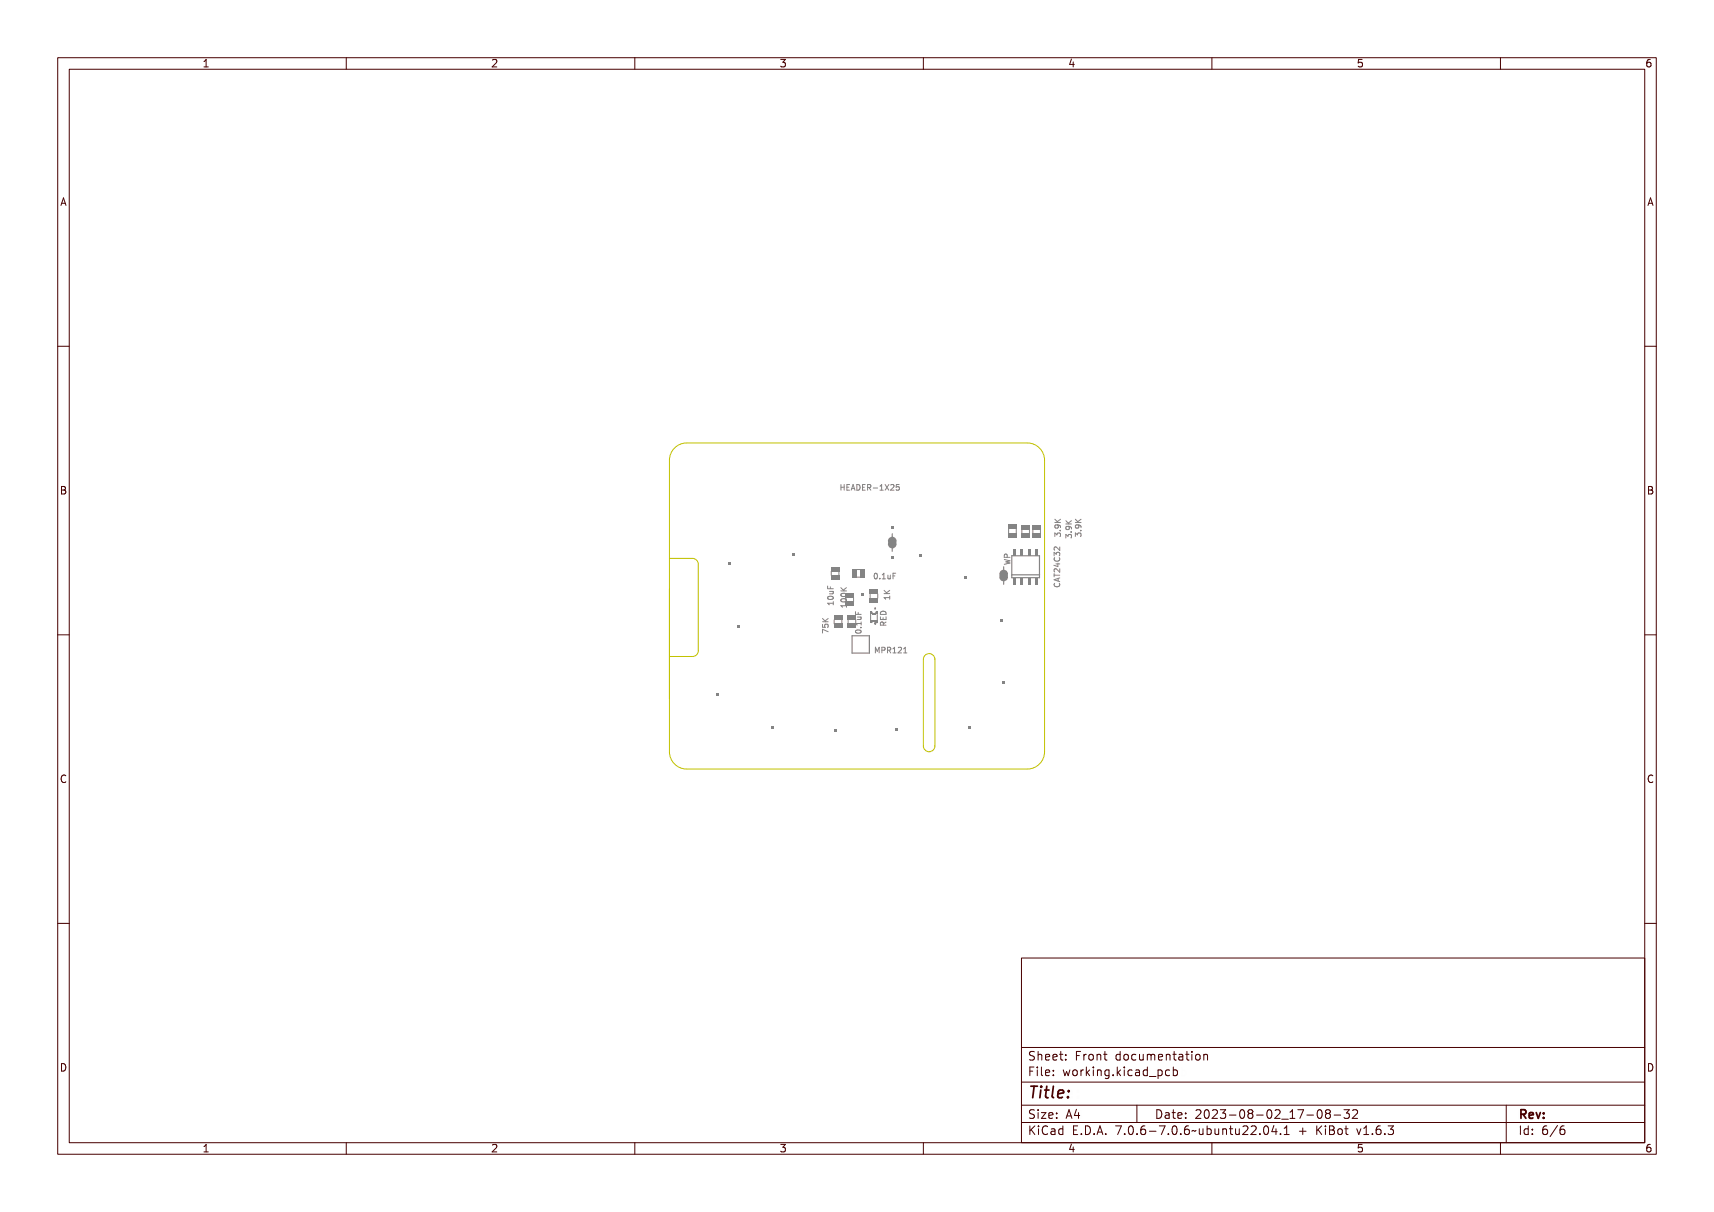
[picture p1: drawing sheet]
<svg xmlns="http://www.w3.org/2000/svg" width="297mm" height="210mm" viewBox="0 0 297 210" stroke-linecap="round" stroke-linejoin="round" font-family="sans-serif">
<defs><g id="words">
<text font-size="2.7" fill="#480000" x="178" y="190.3">Title:</text>
<g font-size="2" fill="#480000">
<text x="178" y="183.7">Sheet: Front documentation</text>
<text x="178" y="186.5">File: working.kicad_pcb</text>
<text x="178" y="193.9">Size: A4</text>
<text x="178" y="196.6">KiCad E.D.A. 7.0.6-7.0.6~ubuntu22.04.1 + KiBot v1.6.3</text>
<text x="200" y="193.9">Date: 2023-08-02_17-08-32</text>
<text x="263" y="196.6">Id: 6/6</text>
<text x="263" y="193.9">Rev:</text>
</g>
<g font-size="1.7" fill="#480000">
<text x="35" y="11.7">1</text>
<text x="85" y="11.7">2</text>
<text x="135" y="11.7">3</text>
<text x="185" y="11.7">4</text>
<text x="235" y="11.7">5</text>
<text x="285" y="11.7">6</text>
<text x="10.5" y="35.7">A</text>
<text x="285.5" y="35.7">A</text>
<text x="10.5" y="85.6">B</text>
<text x="285.5" y="85.6">B</text>
<text x="10.5" y="135.7">C</text>
<text x="285.5" y="135.7">C</text>
<text x="10.5" y="185.6">D</text>
<text x="285.5" y="185.6">D</text>
<text x="35" y="199.7">1</text>
<text x="85" y="199.7">2</text>
<text x="135" y="199.7">3</text>
<text x="185" y="199.7">4</text>
<text x="235" y="199.7">5</text>
<text x="285" y="199.7">6</text>
</g>
<g font-size="1.3" fill="#848484">
<text x="145.5" y="85">HEADER-1X25</text>
<text x="183.8" y="93.1" transform="rotate(-90 183.8 93.1)">3.9K</text>
<text x="185.7" y="93.4" transform="rotate(-90 185.7 93.4)">3.9K</text>
<text x="187.4" y="93.1" transform="rotate(-90 187.4 93.1)">3.9K</text>
<text x="151.4" y="100.3">0.1uF</text>
<text x="175" y="97.9" transform="rotate(-90 175 97.9)">WP</text>
<text x="144.4" y="104.5" transform="rotate(-90 144.4 104.5)">10uF</text>
<text x="154.2" y="104" transform="rotate(-90 154.2 104)">1K</text>
<text x="149.3" y="109.7" transform="rotate(-90 149.3 109.7)">0.1uF</text>
<text x="151.4" y="113.2">MPR121</text>
<text x="153.6" y="108.1" transform="rotate(-90 153.6 108.1)">RED</text>
</g>
<g font-size=".3" fill="#848484">
<text x="151.5" y="105.6">A</text>
<text x="151.5" y="108.2">C</text>
</g>
</g></defs>
<g fill="none" stroke="#848484" stroke-width=".17">
<path d="M145.6 84h.1v.4h.3v-.4h.2v1h-.2v-.5h-.3v.5h-.1zM146.4 84h.5v.1h-.4v.3h.4v.1h-.4v.4h.5v.1h-.6zM147.4 84h.1l.3 1h-.1l-.1-.3h-.3l-.1 .3h-.1zM147.4 84.1l.2 .5h-.3zM147.9 84a.49 .49 0 0 1 .6 .5 .49 .49 0 0 1-.6 .5zM148 84.1a.37 .37 0 0 1 .4 .4 .37 .37 0 0 1-.4 .4zM148.7 84h.6v.1h-.4v.3h.4v.1h-.4v.4h.4v.1h-.6zM149.5 84h.2a.26 .26 0 0 1 .4 .2 .26 .26 0 0 1-.2 .3l.3 .5h-.2l-.3-.4h-.1v.4h-.1zM149.6 84.1h.1a.17 .17 0 0 1 .2 .2 .17 .17 0 0 1-.1 .2h-.2zM150.4 84.6h.3v.1h-.3zM151.1 84.1l.4-.1v.9h.2v.1h-.6v-.1h.2v-.8l-.2 .1zM151.6 99.5l.1-.1a.46 .46 0 0 1 .4 .5 .46 .46 0 0 1-.4 .4l-.2-.2z"/>
<path d="M151.8 99.5a.39 .39 0 0 1 .2 .4 .39 .39 0 0 1-.2 .3l-.1-.3zM151.8 84h.1l.2 .4 .3-.4h.1l-.3 .5 .3 .5h-.1l-.3-.4-.2 .4h-.1l.3-.5zM152.6 84.1a.34 .34 0 0 1 .6 .1 .34 .34 0 0 1-.2 .5l-.2 .2h.4v.1h-.6l.4-.5a.23 .23 0 0 0 0-.4 .23 .23 0 0 0-.4 .1zM153.2 99.4h.3v.8h.2v.1h-.5v-.1h.2v-.7l-.2 .1zM153.5 84h.4v.1h-.3v.3a.32 .32 0 0 1 .4 .1 .32 .32 0 0 1-.2 .4 .32 .32 0 0 1-.4-.1 .25 .25 0 0 0 .4 .1 .25 .25 0 0 0 0-.4 .25 .25 0 0 0-.3 0zM153.9 99.6h.1l.1 .6 .1 .1 .1-.2 .1-.5h.1v.7l-.1-.1a.23 .23 0 0 1-.3 .1 .23 .23 0 0 1-.2-.2zM154.4 84h.3l.2 .2-.6 .7h.6M154.7 99.4h.6v.1h-.4v.3h.4v.1h-.4v.4h-.2zM155.8 84h-.5v.4h.4l.1 .4-.1 .1-.4-.1M182.7 96.3v-.6l.3 .3 .1-.2h.4l.1 .1-.1 .4M182.7 99.4v.5M182.7 99.7h.9"/>
<path d="M182.7 99.6h.1v.3h.9v.1h-.9v.3h-.1zM182.7 98.1h.6l.1-.1 .3 .3h-.3v.4h-.1l-.6-.4zM182.7 96.6a.43 .43 0 0 0 .4 .6 .43 .43 0 0 0 .4-.6M182.8 97.3h.1a.33 .33 0 0 0 .3 .4 .33 .33 0 0 0 .3-.4h.1a.45 .45 0 0 1-.1 .5 .45 .45 0 0 1-.5 0l-.3-.2zM182.8 96.6l.2-.1 .2 .2a.3 .3 0 0 1 .5-.1 .3 .3 0 0 1-.2 .5v-.1a.22 .22 0 0 0 .1-.3 .22 .22 0 0 0-.3-.1 .22 .22 0 0 0-.1 .3l-.1-.1a.17 .17 0 0 0-.2-.1 .17 .17 0 0 0-.1 .2l.1 .2h-.2zM182.8 99a.59 .59 0 0 1 .8 .3v-.4h.1v.5l-.5-.3a.23 .23 0 0 0-.4 0 .23 .23 0 0 0 .1 .3l-.2-.1zM182.8 95.8a.59 .59 0 0 1 .8 .4v-.5h.1v.6l-.5-.3a.23 .23 0 0 0-.4-.1 .23 .23 0 0 0 .1 .4l-.2-.1zM182.8 98.3h.5v.3zM182.8 90l.4 .4 .6-.4v.1l-.5 .4 .5 .1v.1h-1v-.1h.5l-.5-.5zM182.9 92.5h.3l.1 .1a.3 .3 0 0 1 .5 0 .3 .3 0 0 1-.2 .4h.1a.22 .22 0 0 0 0-.3 .22 .22 0 0 0-.2-.1 .22 .22 0 0 0-.2 .3l-.1-.1a.19 .19 0 0 0-.2-.2 .19 .19 0 0 0 0 .3l-.1 .1zM183 90.9a.49 .49 0 0 1 .5-.1 .49 .49 0 0 1 .3 .6h-.1a.28 .28 0 0 0 0-.3 .28 .28 0 0 0-.4-.1 .31 .31 0 0 1 0 .4 .31 .31 0 0 1-.4 0 .31 .31 0 0 1 .1-.5zM183 97.7h.6"/>
<path d="M183.3 97.6v.6l-.7-.3M183.6 91.9h.2v.1h-.2zM183.6 94.8v.6l-.7-.6-.2 .2v.3M183.6 98.5v.7l-.7-.7-.2 .2v.4M184.8 90.2l.3 .4 .6-.4v.2l-.5 .3 .5 .1v.1h-.9v-.1h.4l-.4-.4zM184.8 92.8l.3-.1 .1 .2a.3 .3 0 0 1 .5-.1 .3 .3 0 0 1-.1 .5v-.1a.22 .22 0 0 0 0-.3 .22 .22 0 0 0-.2-.1 .22 .22 0 0 0-.2 .3l-.1-.1a.17 .17 0 0 0-.2-.1 .17 .17 0 0 0 0 .2v.2h-.1zM184.9 91.2a.49 .49 0 0 1 .5-.1 .49 .49 0 0 1 .3 .5l-.1 .1a.28 .28 0 0 0 0-.4 .28 .28 0 0 0-.3-.1 .31 .31 0 0 1-.1 .5 .31 .31 0 0 1-.4-.1 .31 .31 0 0 1 .1-.4zM185.5 92.1h.2v.2h-.2zM186.4 90l.4 .4 .6-.4v.1l-.5 .4 .5 .1v.1h-1v-.1h.4l-.4-.5zM186.5 92.5h.2l.1 .1a.3 .3 0 0 1 .5 0 .3 .3 0 0 1-.1 .4 .22 .22 0 0 0 .1-.3 .22 .22 0 0 0-.3-.1 .22 .22 0 0 0-.1 .3l-.1-.1a.19 .19 0 0 0-.3-.2 .19 .19 0 0 0 0 .3l-.1 .1zM186.5 90.9a.49 .49 0 0 1 .6-.1 .49 .49 0 0 1 .3 .6h-.2a.28 .28 0 0 0 0-.3 .28 .28 0 0 0-.3-.1 .31 .31 0 0 1 0 .4 .31 .31 0 0 1-.5 0 .31 .31 0 0 1 .1-.5zM187.2 91.9h.2v.1h-.2z"/>
<path d="M142.5 108.2v.5h.5l-.1-.5h.5l.1 .1-.1 .4M142.5 107.7h1M142.5 107.2l.6 .5M142.6 108.6l.9 .4v.1l-.8-.3v.4h-.1zM142.6 107.9h.1v.4h.2a.32 .32 0 0 1 .2-.4 .32 .32 0 0 1 .4 .1 .32 .32 0 0 1-.1 .4 .25 .25 0 0 0 0-.3 .25 .25 0 0 0-.3-.1 .25 .25 0 0 0 0 .4h-.5zM142.6 107l.4 .3 .5-.3v.1l-.4 .3 .4 .1v.2h-.9v-.2h.4l-.4-.4zM143.5 104h.8v-.2h.1v.5h-.1v-.2h-.7v.3h-.1zM143.5 101.5h.1v.4h.3v-.4h.1v.4h.4v.1h-.9zM143.5 109.5l-1-.5v.7M143.5 107.2l-.6 .4M143.6 103.1l.4-.1a.38 .38 0 0 1 .4 .3 .55 .55 0 0 1-.4 .3 .55 .55 0 0 1-.5-.3zM143.6 103.3a.43 .43 0 0 1 .7 .1 .43 .43 0 0 1-.7-.1z"/>
<path d="M143.7 102.3h.7l-.1 .1a.23 .23 0 0 1 .1 .3 .23 .23 0 0 1-.2 .1h-.5v-.1h.5l.1-.1-.1-.2h-.5zM145.7 102.4h1M145.7 101.8l.6 .6M145.7 102.9a.48 .48 0 0 1 .6-.2 .48 .48 0 0 1 .3 .5 .48 .48 0 0 1-.5 .2 .48 .48 0 0 1-.4-.5zM145.7 103.9a.48 .48 0 0 1 .6-.2 .48 .48 0 0 1 .3 .5 .48 .48 0 0 1-.5 .2 .48 .48 0 0 1-.4-.5zM145.8 104.9h.8v-.2h.1v.6h-.1v-.2h-.7v.2h-.1zM145.8 102.3l.4 .4 .5-.4v.2l-.5 .3 .5 .1v.1h-.9v-.1h.4l-.4-.4zM145.9 104h.3a.38 .38 0 0 1 .5 .3 .55 .55 0 0 1-.5 .3 .55 .55 0 0 1-.5-.3zM145.9 103.2h.3a.38 .38 0 0 1 .5 .3 .55 .55 0 0 1-.5 .3 .55 .55 0 0 1-.5-.3zM145.9 104.2a.43 .43 0 0 1 .7 .1 .43 .43 0 0 1-.7-.1zM145.9 103.4a.43 .43 0 0 1 .7 .2 .43 .43 0 0 1-.7-.2zM146.7 104.7v.5"/>
<path d="M146.7 104.9h-1l.3 .3M146.7 101.8l-.6 .4M148.3 107.7h.8v-.2h.2v.5h-.2v-.2h-.7l.1 .2h-.1zM148.3 105.9h.1v.4h.3v-.4h.1v.4h.5v.2h-1zM148.4 109.1l.4-.1a.38 .38 0 0 1 .5 .4 .55 .55 0 0 1-.5 .3 .55 .55 0 0 1-.5-.3zM148.4 109.3a.43 .43 0 0 1 .8 .1 .43 .43 0 0 1-.8-.1zM148.5 106.7h.8l-.1 .1a.23 .23 0 0 1 .1 .3 .23 .23 0 0 1-.3 .2h-.5v-.2h.6l.1-.1-.2-.1-.5-.1zM149.1 108.5h.2v.1h-.2zM151.5 112.2h.2l.1 .5 .2-.5h.2v1h-.2v-.9l-.1 .5h-.1l-.2-.5v.9h-.1zM152.3 112.2h.3a.31 .31 0 0 1 .3 .4 .31 .31 0 0 1-.4 .2v.4h-.2zM152.5 112.3h.1a.18 .18 0 0 1 .2 .2 .18 .18 0 0 1-.2 .2h-.1zM152.5 100.1h.2v.2h-.2z"/>
<path d="M152.6 106.6h.1v.4h.3v-.4h.1v.4h.4v-.4h.1v.5h-1zM152.7 107.5l.3-.1 .1 .2 .5-.3v.1l-.4 .3v.1h.4v.2h-1zM152.7 105.9l.2-.1a.48 .48 0 0 1 .5 .1 .48 .48 0 0 1 .2 .5h-1zM152.8 107.6h.2l.1 .2h-.4zM152.8 106l.5-.1 .2 .4h-.8zM153.1 112.2h.3a.26 .26 0 0 1 .3 .2 .26 .26 0 0 1-.2 .3l.3 .5h-.1l-.4-.4h-.1v.4h-.1zM153.2 112.3h.2a.17 .17 0 0 1 .2 .2 .17 .17 0 0 1-.2 .2h-.2zM153.9 112.3l.4-.1v.9h.2v.1h-.5v-.1h.2v-.8l-.3 .1zM154.7 112.3a.34 .34 0 0 1 .5 0 .34 .34 0 0 1-.2 .5l-.2 .3h.5v.1h-.6l.3-.5a.23 .23 0 0 0 0-.4 .23 .23 0 0 0-.3 .1zM155.5 112.3l.4-.1v.9h.2v.1h-.6v-.1h.2v-.8l-.2 .1zM156.6 113.1h.5M156.6 112.4l.3-.2v.9"/>
<path d="M182.7 100.6l1-.3v.2h-.3v.4h.3v.2l-1-.3zM182.7 101.1a.43 .43 0 0 0 .4 .6 .43 .43 0 0 0 .4-.6M182.8 101.2h.1a.33 .33 0 0 0 .3 .5 .33 .33 0 0 0 .3-.5h.1a.45 .45 0 0 1-.1 .5 .45 .45 0 0 1-.5 .1l-.3-.2zM182.8 100.7l.5-.1v.2zM183.4 100.2v.5M183.6 100.1l-.9 .4 .9 .3"/>
<circle cx="151.8" cy="99.9" r=".09"/>
<circle cx="183.2" cy="91.2" r=".21"/>
<circle cx="185.1" cy="91.4" r=".21"/>
<circle cx="186.7" cy="91.2" r=".21"/>
<circle cx="144" cy="103.3" r=".09"/>
<circle cx="146.2" cy="104.3" r=".09"/>
<circle cx="146.2" cy="103.5" r=".09"/>
<circle cx="148.8" cy="109.4" r=".09"/>
</g>
<path d="M127.7 108.2h.5v.5h-.5z" fill-rule="evenodd" fill="#848484"/>
<path d="M144 99v.7M145.4 99v.7" fill="none" stroke="#848484" stroke-width=".17"/>
<g fill="#848484">
<path d="M144 98.3h1.4v.7h-1.4z" fill-rule="evenodd"/>
<path d="M144 99.7h1.4v.8h-1.4z" fill-rule="evenodd"/>
<path d="M159.3 95.9h.5v.5h-.5z" fill-rule="evenodd"/>
<path d="M144.6 126.4h.5v.5h-.5z" fill-rule="evenodd"/>
<path d="M154.4 91.1h.5v.5h-.5z" fill-rule="evenodd"/>
<path d="M149.1 102.8h.6v.5h-.6z" fill-rule="evenodd"/>
<path d="M173.7 118h.5v.5h-.5z" fill-rule="evenodd"/>
</g>
<path d="M154.6 92.5v.5M154.6 95v.5M147.6 110.2h3v3h-3z" fill="none" stroke="#848484" stroke-width=".2"/>
<path d="M154.5 94.3l.1 .1 .1-.1M154.5 93.8l.1-.2 .1 .2" fill="none" stroke="#848484" stroke-width="1.3"/>
<path d="M174.8 91.6v.8M176.1 91.6v.8" fill="none" stroke="#848484" stroke-width=".17"/>
<g fill="#848484">
<path d="M174.7 90.9h1.5v.7h-1.5z" fill-rule="evenodd"/>
<path d="M174.7 92.3h1.5v.8h-1.5z" fill-rule="evenodd"/>
</g>
<path d="M179 91.7v.8M180.3 91.7v.8" fill="none" stroke="#848484" stroke-width=".17"/>
<g fill="#848484">
<path d="M178.9 92.4h1.5v.8h-1.5z" fill-rule="evenodd"/>
<path d="M178.9 91h1.5v.7h-1.5z" fill-rule="evenodd"/>
</g>
<path d="M177.1 91.7v.8M178.4 91.7v.8" fill="none" stroke="#848484" stroke-width=".17"/>
<g fill="#848484">
<path d="M177 92.4h1.4v.8h-1.4z" fill-rule="evenodd"/>
<path d="M177 91h1.4v.7h-1.4z" fill-rule="evenodd"/>
</g>
<path d="M147 107.3v.8" fill="none" stroke="#848484" stroke-width=".17"/>
<g fill="#848484">
<path d="M146.9 108.1h1.4v.7h-1.4z" fill-rule="evenodd"/>
<path d="M146.9 106.6h1.4v.8h-1.4z" fill-rule="evenodd"/>
<path d="M137.2 95.8h.5v.5h-.5z" fill-rule="evenodd"/>
<path d="M167.1 99.9h.5v.5h-.5z" fill-rule="evenodd"/>
</g>
<path d="M148.4 98.7h.7M148.4 100h.7" fill="none" stroke="#848484" stroke-width=".17"/>
<g fill="#848484">
<path d="M149.1 98.6h.8v1.5h-.8z" fill-rule="evenodd"/>
<path d="M147.7 98.6h.7v1.5h-.7z" fill-rule="evenodd"/>
</g>
<path d="M173.9 98.2v.5M173.9 100.7v.6" fill="none" stroke="#848484" stroke-width=".2"/>
<path d="M173.8 100l.1 .1 .1-.1M173.8 99.5l.1-.2 .1 .2" fill="none" stroke="#848484" stroke-width="1.3"/>
<path d="M126.2 97.3h.5v.5h-.5z" fill-rule="evenodd" fill="#848484"/>
<path d="M150.8 102.9v.8M152.1 102.9v.7" fill="none" stroke="#848484" stroke-width=".17"/>
<g fill="#848484">
<path d="M150.7 103.6h1.5v.8h-1.5z" fill-rule="evenodd"/>
<path d="M150.7 102.2h1.5v.7h-1.5z" fill-rule="evenodd"/>
<path d="M167.7 125.9h.5v.5h-.5z" fill-rule="evenodd"/>
</g>
<g fill="none" stroke="#848484" stroke-width=".17">
<path d="M150.9 106.4v1.1M151.1 106a.35 .35 0 0 0 .3 .3 .35 .35 0 0 0 .4-.3M151.1 107.9a.35 .35 0 0 1 .3-.3 .35 .35 0 0 1 .4 .3M152 106.5v1.4"/>
<circle cx="151.9" cy="107.8" r=".1"/>
</g>
<g fill="#848484">
<path d="M151.7 107.9l.4 .1z" fill-rule="evenodd"/>
<path d="M151.7 106h.4v.5h-.4z" fill-rule="evenodd"/>
<path d="M151.7 107.5h.3v.2h-.3z" fill-rule="evenodd"/>
<path d="M151.6 107.5h.2v.2h-.2z" fill-rule="evenodd"/>
<path d="M151.6 106.2h.2v.3h-.2z" fill-rule="evenodd"/>
<path d="M151.2 107.5h.4v.1h-.4z" fill-rule="evenodd"/>
<path d="M151.2 106.3h.4v.2h-.4z" fill-rule="evenodd"/>
<path d="M151.1 107.5h.2v.2h-.2z" fill-rule="evenodd"/>
<path d="M151.1 106.2h.2v.3h-.2z" fill-rule="evenodd"/>
<path d="M150.8 107.5h.3v.5h-.3z" fill-rule="evenodd"/>
<path d="M150.8 106h.3v.5h-.3z" fill-rule="evenodd"/>
</g>
<path d="M146.6 103.5v.8M147.9 103.5v.8" fill="none" stroke="#848484" stroke-width=".17"/>
<g fill="#848484">
<path d="M146.5 104.3h1.5v.7h-1.5z" fill-rule="evenodd"/>
<path d="M146.5 102.8h1.5v.8h-1.5z" fill-rule="evenodd"/>
</g>
<path d="M144.6 107.4v.7M145.9 107.3v.8" fill="none" stroke="#848484" stroke-width=".17"/>
<g fill="#848484">
<path d="M144.5 106.6h1.4v.8h-1.4z" fill-rule="evenodd"/>
<path d="M144.5 108.1h1.4v.7h-1.4z" fill-rule="evenodd"/>
<path d="M154.4 96.4h.5v.5h-.5z" fill-rule="evenodd"/>
<path d="M133.5 125.8h.5v.5h-.5z" fill-rule="evenodd"/>
<path d="M124.1 120h.5v.6h-.5z" fill-rule="evenodd"/>
<path d="M155.1 126.1h.5v.5h-.5z" fill-rule="evenodd"/>
</g>
<path d="M175.3 96.3h4.8v3.8h-4.8zM175.3 99.6h4.8" fill="none" stroke="#848484" stroke-width=".2"/>
<g fill="#848484">
<path d="M175.6 95.1h.5v1.1h-.5z" fill-rule="evenodd"/>
<path d="M175.6 100.2h.5v1.1h-.5z" fill-rule="evenodd"/>
<path d="M176.8 95.1h.5v1.1h-.5z" fill-rule="evenodd"/>
<path d="M176.8 100.2h.5v1.1h-.5z" fill-rule="evenodd"/>
<path d="M178.1 95.1h.5v1.1h-.5z" fill-rule="evenodd"/>
<path d="M178.1 100.2h.5v1.1h-.5z" fill-rule="evenodd"/>
<path d="M179.4 95.1h.5v1.1h-.5z" fill-rule="evenodd"/>
<path d="M179.4 100.2h.5v1.1h-.5z" fill-rule="evenodd"/>
<path d="M173.3 107.2h.5v.5h-.5z" fill-rule="evenodd"/>
</g>
<path d="M116.7 77.9a2.99 2.99 0 0 1 2.3-1.1h59a3 3 0 0 1 3 3v50.5a3 3 0 0 1-3 3h-59a3 3 0 0 1-3-3v-50.5l.1-.7zM116 96.8h4a1 1 0 0 1 1 1v15a1 1 0 0 1-1 1h-3.9M160.3 113.5a1 1 0 0 1 1.1-.2 1 1 0 0 1 .6 1v15a1 1 0 0 1-1 1 1 1 0 0 1-1-1v-15z" fill="none" stroke="#c2c200" stroke-width=".17"/>
<g fill="none" stroke="#480000" stroke-width=".17">
<path d="M10 10h277v190h-277zM12 12h273v186h-273zM60 10v2M110 10v2M160 10v2M210 10v2M260 10v2M10 60h2M285 60h2M10 110h2M285 110h2M10 160h2"/>
<path d="M285 160h2M177 166h108v32h-108zM60 198v2M110 198v2M160 198v2M177 181.5h108M177 187.5h108M177 191.5h108M177 194.5h108M178.1 195.2h.2v.6l.6-.6h.3l-.6 .6 .6 .8h-.2l-.5-.7-.2 .2v.5h-.2zM178.2 185h.9v.2h-.7v.4h.6v.2h-.6v.7h-.2zM178.3 182.4l.5-.1h.2v.2a.31 .31 0 0 0-.5-.1 .31 .31 0 0 0 0 .5 .5 .5 0 0 1 .6 .6 .5 .5 0 0 1-.8 .2l-.1-.2a.34 .34 0 0 0 .4 .1 .34 .34 0 0 0 .1-.5 .47 .47 0 0 1-.5-.2 .47 .47 0 0 1 .1-.5z"/>
<path d="M178.3 192.5l.5-.1h.2v.2a.31 .31 0 0 0-.5-.1 .31 .31 0 0 0 0 .5 .5 .5 0 0 1 .6 .6 .5 .5 0 0 1-.8 .2l-.1-.2a.34 .34 0 0 0 .4 .1 .34 .34 0 0 0 .1-.5 .47 .47 0 0 1-.5-.2 .47 .47 0 0 1 .1-.5zM179.4 182.2h.2v.6a.35 .35 0 0 1 .4-.1 .35 .35 0 0 1 .2 .4v.6h-.2v-.8h-.4v.8h-.2zM179.5 185.4h.4v.9h.4v.2h-.9v-.2h.3v-.8h-.2zM179.5 192.8h.4v.9h.4v.1h-.9v-.1h.3v-.8h-.2zM179.5 195.6h.4v.9h.4v.1h-.9v-.1h.3v-.8h-.2zM179.7 184.9h.2v.3h-.2zM179.7 192.3h.2v.3h-.2zM179.7 195.1h.2v.3h-.2zM180.6 184.9h.4v1.3l.4 .1v.2l-.5-.2v-1.2h-.3zM180.6 192.8h.8v.1l-.6 .8h.6v.1h-.8v-.1l.6-.8h-.6zM180.7 182.8a.49 .49 0 0 1 .6-.1 .49 .49 0 0 1 .2 .5h-.8a.42 .42 0 0 0 .3 .4 .42 .42 0 0 0 .4-.1v.2a.6 .6 0 0 1-.8-.1 .6 .6 0 0 1 .1-.8zM180.7 195.4l.5-.2h.3v.2a.43 .43 0 0 0-.6 0 .43 .43 0 0 0-.2 .5 .43 .43 0 0 0 .2 .5 .43 .43 0 0 0 .6 0v.2a.66 .66 0 0 1-.8-.1 .66 .66 0 0 1-.1-.8z"/>
<path d="M180.8 182.9l.4-.1 .1 .3h-.6zM181.8 195.6h.2a.45 .45 0 0 1 .5 0 .45 .45 0 0 1 .1 .4v.6h-.1v-.1a.38 .38 0 0 1-.5 .2 .38 .38 0 0 1-.2-.5 .38 .38 0 0 1 .4-.2h.3a.35 .35 0 0 0-.3-.4 .35 .35 0 0 0-.4 .2zM181.9 182.8a.49 .49 0 0 1 .6-.1 .49 .49 0 0 1 .2 .5h-.8a.42 .42 0 0 0 .3 .4 .42 .42 0 0 0 .5-.1v.2a.6 .6 0 0 1-.9-.1 .6 .6 0 0 1 .1-.8zM181.9 185.5a.49 .49 0 0 1 .6-.1 .49 .49 0 0 1 .2 .5h-.8a.42 .42 0 0 0 .3 .4 .42 .42 0 0 0 .5-.1v.2a.6 .6 0 0 1-.9-.1 .6 .6 0 0 1 .1-.8zM181.9 192.9a.49 .49 0 0 1 .6-.1 .49 .49 0 0 1 .2 .5h-.8a.42 .42 0 0 0 .3 .4 .42 .42 0 0 0 .5-.1v.2a.6 .6 0 0 1-.9-.1 .6 .6 0 0 1 .1-.8zM182 196.2l.5-.1a.31 .31 0 0 1-.2 .4 .31 .31 0 0 1-.4-.1zM182 182.9l.4-.1 .1 .3h-.6zM182 185.6l.4-.1 .1 .3h-.6zM182 193l.4-.1 .1 .3h-.6zM183 195.7l.4-.2 .2 .2v-.6h.2v1.5h-.2v-.1a.42 .42 0 0 1-.5 .1 .42 .42 0 0 1-.2-.5zM183.2 195.8l.1-.1a.4 .4 0 0 1 .3 .4 .4 .4 0 0 1-.3 .4l-.2-.2zM183.2 182.3h.2v.4h.4v.1h-.4l.1 .8h.3v.1h-.2a.3 .3 0 0 1-.4-.3v-.6h-.3v-.1h.3z"/>
<path d="M183.3 185.4h.2v.3h-.2zM183.3 186.2h.2v.3h-.2zM183.3 192.8h.2v.3h-.2zM183.3 193.6h.2v.2h-.2zM184.5 182.7h.2v.3h-.2zM184.5 183.5h.2v.2h-.2zM185.2 185.4h.2l.2 .8 .1-.5h.2l.2 .5 .1-.8h.2l-.2 1.1h-.2l-.2-.7-.2 .7h-.1zM185.4 195.2h.9v.2h-.7v.4h.6v.2h-.6v.5h.7v.1h-.9zM185.7 192.4h.2l.5 1.4h-.2l-.1-.3h-.5l-.1 .3h-.2zM185.8 192.6l.2 .7h-.4zM186.6 182.3h.9v.2h-.7v.4h.6v.2h-.6v.6h-.2zM186.7 185.5a.52 .52 0 0 1 .8 .4 .52 .52 0 0 1-.8 .4l-.1-.4z"/>
<path d="M186.8 185.6l.1-.1a.39 .39 0 0 1 .4 .4 .39 .39 0 0 1-.4 .4l-.1-.2zM186.9 196.4h.2v.2h-.2zM187.1 192.4h.2v.9h.2v.2h-.2v.3h-.2v-.3h-.6v-.2zM187.1 192.6v.7h-.4zM187.8 195.2a.76 .76 0 0 1 .9 .7 .76 .76 0 0 1-.9 .7zM188 195.4a.57 .57 0 0 1 .5 .5 .57 .57 0 0 1-.5 .6zM188 182.7h.2v.2a.3 .3 0 0 1 .3-.3 .3 .3 0 0 1 .3 .3 .37 .37 0 0 0-.5-.1 .37 .37 0 0 0-.1 .4v.5h-.2zM188 185.4h.2v.2a.3 .3 0 0 1 .3-.3 .3 .3 0 0 1 .3 .3 .37 .37 0 0 0-.5-.1 .37 .37 0 0 0-.1 .4v.6h-.2zM189.1 184.9h.1v.9l.5-.4h.2l-.4 .4 .5 .7h-.2l-.4-.6-.2 .1v.5h-.1zM189.1 182.8a.52 .52 0 0 1 .8 .4 .52 .52 0 0 1-.8 .4l-.1-.4zM189.2 182.9l.1-.1a.39 .39 0 0 1 .4 .4 .39 .39 0 0 1-.4 .4l-.1-.2zM189.3 196.4h.3v.2h-.3z"/>
<path d="M190.2 182.7h.2v.1a.35 .35 0 0 1 .4-.1 .35 .35 0 0 1 .3 .4v.6h-.2l-.1-.8h-.3l-.1 .8h-.2zM190.3 185.4h.4v.9h.4v.2h-.9v-.2h.4v-.8h-.3zM190.5 195.2h.3l.4 1.4h-.2l-.1-.3h-.5l-.1 .3h-.2zM190.6 184.9h.1v.3h-.1zM190.6 195.4l.2 .7h-.4zM191.4 185.4h.2v.1a.35 .35 0 0 1 .4-.1 .35 .35 0 0 1 .3 .4v.7h-.2l-.1-.9h-.3l-.1 .9h-.2zM191.7 182.3h.1v.4h.4v.1h-.4l.1 .8h.3v.1h-.2a.3 .3 0 0 1-.3-.3v-.6h-.3v-.1h.3zM191.7 196.4h.3v.2h-.3zM192.7 185.5l.3-.2 .3 .2v-.1h.2v1a.53 .53 0 0 1-.8 .4v-.2a.36 .36 0 0 0 .4 .1 .36 .36 0 0 0 .2-.4l-.1 .1a.53 .53 0 0 1-.7-.3 .53 .53 0 0 1 .2-.6zM192.8 185.6l.1-.1a.39 .39 0 0 1 .4 .4 .39 .39 0 0 1-.4 .4l-.1-.2zM193.8 195.2h.9l-.5 1.4h-.2l.5-1.2h-.7zM193.9 182.8l.3-.2 .3 .2v-.6h.2v1.5h-.2v-.1a.42 .42 0 0 1-.6 .1 .42 .42 0 0 1-.1-.5z"/>
<path d="M194.1 182.8a.4 .4 0 0 1 .4 .4 .4 .4 0 0 1-.4 .4l-.2-.4zM194.1 186.2h.3v.3h-.3zM195.1 184.9h.2v.9l.4-.4h.3l-.5 .4 .5 .7h-.2l-.4-.6-.1 .1v.5h-.2zM195.1 182.8a.52 .52 0 0 1 .8 .4 .52 .52 0 0 1-.8 .4l-.1-.4zM195.2 182.9l.1-.1a.39 .39 0 0 1 .4 .4 .39 .39 0 0 1-.4 .4l-.1-.2zM195.3 196.4h.3v.2h-.3zM196.3 185.4h.5v.9h.3v.2h-.9v-.2h.4v-.8h-.3zM196.3 195.4a.5 .5 0 0 1 .7-.1 .5 .5 0 0 1 .1 .6 .52 .52 0 0 1-.4 .8 .52 .52 0 0 1-.5-.8zM196.4 182.8a.39 .39 0 0 1 .4-.2 .39 .39 0 0 1 .3 .3 .4 .4 0 0 0-.6 0 .4 .4 0 0 0 0 .6 .4 .4 0 0 0 .6 0 .41 .41 0 0 1-.4 .3 .41 .41 0 0 1-.4-.3v-.5zM196.5 195.4a.57 .57 0 0 1 .4 .9l-.3 .2a.86 .86 0 0 1-.1-1.1zM196.6 184.9h.2v.3h-.2zM197 191.5v3"/>
<path d="M197.4 182.7h.2v.8l.2 .1 .3-.2v-.7h.2v1h-.2v-.1a.35 .35 0 0 1-.4 .2 .35 .35 0 0 1-.3-.5zM197.6 185.5a.39 .39 0 0 1 .4-.2 .39 .39 0 0 1 .3 .3 .4 .4 0 0 0-.6 0 .4 .4 0 0 0 0 .6 .4 .4 0 0 0 .6 0 .41 .41 0 0 1-.4 .3 .41 .41 0 0 1-.4-.3v-.5zM197.7 196.4h.3v.2h-.3zM198.6 182.7h.1l.2-.1a.22 .22 0 0 0 .2 .2 .22 .22 0 0 0 .2-.2l.2 .3 .1 .8h-.2v-.8l-.1-.1-.2 .1v.8h-.1v-.8l-.2-.1-.1 .1v.8h-.1zM198.7 185.4h.1a.45 .45 0 0 1 .5 0 .45 .45 0 0 1 .2 .4v.7h-.2v-.2a.38 .38 0 0 1-.5 .2 .38 .38 0 0 1-.2-.5 .38 .38 0 0 1 .5-.2h.2a.35 .35 0 0 0-.3-.4 .35 .35 0 0 0-.3 .2zM198.7 195.4l.5-.2h.2v.2a.43 .43 0 0 0-.5 0 .43 .43 0 0 0-.1 .5 .48 .48 0 0 1 .7 0 .48 .48 0 0 1-.1 .7 .48 .48 0 0 1-.7-.1l-.1-.6zM198.8 186l.5-.1a.31 .31 0 0 1-.1 .4 .31 .31 0 0 1-.4-.1zM198.9 195.9a.29 .29 0 0 1 .4 .1 .29 .29 0 0 1-.1 .4 .29 .29 0 0 1-.4-.1zM199.9 185.5l.3-.2 .3 .2v-.6h.2v1.6h-.2v-.2a.42 .42 0 0 1-.5 .1 .42 .42 0 0 1-.2-.5zM199.9 182.8a.49 .49 0 0 1 .6-.1 .49 .49 0 0 1 .2 .5h-.7a.42 .42 0 0 0 .2 .4 .42 .42 0 0 0 .5-.1v.2a.6 .6 0 0 1-.8-.1 .6 .6 0 0 1 0-.8zM200 196h.5v.2h-.5zM200 185.6l.1-.1a.39 .39 0 0 1 .4 .4 .39 .39 0 0 1-.4 .4l-.1-.2z"/>
<path d="M200.1 182.9l.3-.1 .2 .3h-.6zM200.1 192.4a.76 .76 0 0 1 1 .7 .76 .76 0 0 1-1 .7zM200.3 192.6a.57 .57 0 0 1 .6 .5 .57 .57 0 0 1-.6 .6zM200.9 186.8l1.2 .1zM201 195.2h.9l-.5 1.4h-.2l.5-1.2h-.7zM201.1 182.7h.1v.1a.35 .35 0 0 1 .5-.1 .35 .35 0 0 1 .2 .4v.6h-.2v-.8h-.4l-.1 .8h-.1zM201.4 192.8h.2a.45 .45 0 0 1 .5 0 .45 .45 0 0 1 .1 .4v.6h-.1v-.1a.38 .38 0 0 1-.5 .2 .38 .38 0 0 1-.2-.5 .38 .38 0 0 1 .4-.2h.3a.35 .35 0 0 0-.3-.4 .35 .35 0 0 0-.4 .2zM201.6 193.4l.5-.1a.31 .31 0 0 1-.2 .4 .31 .31 0 0 1-.4-.1zM202.2 185.4h.2v.1a.46 .46 0 0 1 .6 0 .46 .46 0 0 1 .1 .6 .39 .39 0 0 1-.2 .4 .39 .39 0 0 1-.5-.2v.6h-.2zM202.5 182.3h.2v.4h.4v.1h-.4v.8h.4v.1h-.2a.3 .3 0 0 1-.4-.3v-.6h-.3v-.1h.3zM202.5 185.6l.1-.1a.4 .4 0 0 1 .4 .4 .4 .4 0 0 1-.4 .4l-.2-.2zM202.5 196.4h.3v.2h-.3z"/>
<path d="M202.8 192.4h.2v.4h.4v.1h-.4l.1 .8h.3v.1h-.2a.3 .3 0 0 1-.4-.3v-.6h-.3v-.1h.3zM203.5 182.7h.2a.45 .45 0 0 1 .4 0 .45 .45 0 0 1 .2 .4v.6h-.2v-.1a.38 .38 0 0 1-.5 .2 .38 .38 0 0 1-.2-.5 .38 .38 0 0 1 .5-.2h.2a.35 .35 0 0 0-.2-.4 .35 .35 0 0 0-.4 .2zM203.5 195.4a.5 .5 0 0 1 .7-.1 .5 .5 0 0 1 .1 .6 .52 .52 0 0 1-.4 .8 .52 .52 0 0 1-.5-.8zM203.6 185.5a.39 .39 0 0 1 .4-.2 .39 .39 0 0 1 .3 .3 .4 .4 0 0 0-.5 0 .4 .4 0 0 0 0 .6 .4 .4 0 0 0 .5 0 .41 .41 0 0 1-.4 .3 .41 .41 0 0 1-.4-.3v-.5zM203.7 183.3l.4-.1a.31 .31 0 0 1-.1 .4 .31 .31 0 0 1-.4-.1zM203.7 195.4a.57 .57 0 0 1 .4 .9l-.2 .2a.86 .86 0 0 1-.2-1.1zM203.9 192.9a.49 .49 0 0 1 .6-.1 .49 .49 0 0 1 .2 .5h-.8a.42 .42 0 0 0 .3 .4 .42 .42 0 0 0 .5-.1v.2a.6 .6 0 0 1-.9-.1 .6 .6 0 0 1 .1-.8zM204 193l.4-.1 .1 .3h-.6zM204.7 184.9h.1v.6a.45 .45 0 0 1 .7 0 .45 .45 0 0 1 0 .6 .39 .39 0 0 1-.2 .4 .39 .39 0 0 1-.5-.2v.2h-.1zM204.9 182.3h.2v.4h.4v.1h-.4v.8h.4v.1h-.2a.3 .3 0 0 1-.4-.3v-.6h-.3v-.1h.3zM204.9 185.6l.1-.1a.39 .39 0 0 1 .4 .4 .39 .39 0 0 1-.4 .4l-.1-.2zM204.9 196.4h.3v.2h-.3z"/>
<path d="M205.3 192.8h.2v.3h-.2zM205.3 193.6h.2v.2h-.2zM205.9 182.7h.5v.9h.3v.1h-.9v-.1h.4v-.8h-.3zM205.9 195.4l.5-.2h.2v.2a.43 .43 0 0 0-.5 0 .43 .43 0 0 0-.1 .5 .48 .48 0 0 1 .7 0 .48 .48 0 0 1-.1 .7 .48 .48 0 0 1-.7-.1l-.1-.6zM206.1 195.9a.29 .29 0 0 1 .4 .1 .29 .29 0 0 1-.1 .4 .29 .29 0 0 1-.4-.1zM206.2 182.2h.2v.3h-.2zM207 196l.3-.1 .5 .1 .2-.1a.38 .38 0 0 1-.7 .2l-.3 .1zM207.1 182.8a.52 .52 0 0 1 .8 .4 .52 .52 0 0 1-.8 .4l-.1-.4zM207.3 182.9l.1-.1a.39 .39 0 0 1 .4 .4 .39 .39 0 0 1-.4 .4l-.2-.2zM207.4 192.5a.53 .53 0 0 1 .8 .1 .53 .53 0 0 1-.3 .7l-.3 .4h.7v.1h-.9v-.1l.3-.4a.49 .49 0 0 0 .2-.7l-.5 .1zM208.3 182.7h.1v.1a.35 .35 0 0 1 .5-.1 .35 .35 0 0 1 .2 .4v.6h-.2v-.8h-.4l-.1 .8h-.1zM208.3 195.6h.1l.1 .8 .2 .1 .2-.2v-.7h.2v1h-.2v-.1a.35 .35 0 0 1-.4 .2 .35 .35 0 0 1-.2-.5z"/>
<path d="M208.7 192.6a.5 .5 0 0 1 .6-.1 .5 .5 0 0 1 .2 .6 .52 .52 0 0 1-.5 .8 .52 .52 0 0 1-.4-.8zM208.9 192.6a.57 .57 0 0 1 .4 .9l-.3 .2a.86 .86 0 0 1-.1-1.1zM209.5 195.1h.2v.6a.45 .45 0 0 1 .6-.1 .45 .45 0 0 1 .1 .7 .39 .39 0 0 1-.3 .4 .39 .39 0 0 1-.4-.2v.1h-.2zM209.7 195.8l.1-.1a.4 .4 0 0 1 .4 .4 .4 .4 0 0 1-.4 .4l-.1-.2zM209.8 192.5a.53 .53 0 0 1 .8 .1 .53 .53 0 0 1-.3 .7l-.3 .4h.7v.1h-.9v-.1l.3-.4a.49 .49 0 0 0 .2-.7l-.5 .1zM210 198v2M210.7 195.6h.2v.8l.2 .1 .2-.2v-.7h.2v1h-.2v-.1a.35 .35 0 0 1-.4 .2 .35 .35 0 0 1-.2-.5zM211 192.4a.46 .46 0 0 1 .6 0 .46 .46 0 0 1 .1 .6l-.1 .1a.45 .45 0 0 1 .2 .6 .45 .45 0 0 1-.6 .2l-.2-.1v-.2a.35 .35 0 0 0 .5 .1 .35 .35 0 0 0 0-.5h-.3v-.2a.28 .28 0 0 0 .4-.1 .28 .28 0 0 0 0-.3 .28 .28 0 0 0-.4 0h-.2zM211.9 195.6h.2v.1a.35 .35 0 0 1 .4-.1 .35 .35 0 0 1 .2 .4v.6h-.2v-.8h-.4v.8h-.2zM212.4 193.2h.5v.2h-.5zM213.3 195.2h.2v.4h.4v.1h-.4v.8h.4v.1h-.2a.3 .3 0 0 1-.4-.3v-.6h-.3v-.1h.3zM213.5 192.6a.5 .5 0 0 1 .6-.1 .5 .5 0 0 1 .2 .6 .52 .52 0 0 1-.5 .8 .52 .52 0 0 1-.4-.8z"/>
<path d="M213.7 192.6a.57 .57 0 0 1 .4 .9l-.3 .2a.86 .86 0 0 1-.1-1.1zM214.3 195.6h.2v.8l.2 .1 .2-.2v-.7h.2v1h-.2v-.1a.35 .35 0 0 1-.4 .2 .35 .35 0 0 1-.2-.5zM214.7 192.5a.41 .41 0 0 1 .7-.1 .41 .41 0 0 1-.2 .7 .42 .42 0 0 1 .2 .6 .42 .42 0 0 1-.7 0 .42 .42 0 0 1 .2-.6l-.3-.2zM215.5 195.3a.53 .53 0 0 1 .8 .1 .53 .53 0 0 1-.3 .7l-.3 .4h.6v.1h-.9v-.1l.4-.4a.49 .49 0 0 0 .2-.8l-.5 .2zM216 193.2h.5v.2h-.5zM216.7 195.3a.53 .53 0 0 1 .8 .1 .53 .53 0 0 1-.3 .7l-.3 .4h.6v.1h-.9v-.1l.4-.4a.49 .49 0 0 0 .2-.8l-.5 .2zM217.1 192.6a.5 .5 0 0 1 .7-.1 .5 .5 0 0 1 .1 .6 .52 .52 0 0 1-.5 .8 .52 .52 0 0 1-.4-.8zM217.3 192.6a.57 .57 0 0 1 .4 .9l-.3 .2a.86 .86 0 0 1-.1-1.1zM218.2 196.4h.2v.2h-.2zM218.2 192.5a.53 .53 0 0 1 .8 .1 .53 .53 0 0 1-.3 .7l-.3 .4h.7v.1h-.9v-.1l.3-.4a.49 .49 0 0 0 .2-.7l-.5 .1zM219.2 195.4a.5 .5 0 0 1 .6-.1 .5 .5 0 0 1 .2 .6 .52 .52 0 0 1-.5 .8 .52 .52 0 0 1-.5-.8zM219.2 194.2l1.3 .1z"/>
<path d="M219.4 195.4a.57 .57 0 0 1 .3 .9l-.2 .2a.86 .86 0 0 1-.1-1.1zM220.7 192.5l.5-.1v1.3h.3v.1h-.8v-.1h.3v-1.1h-.3zM220.8 195.2h.2v.9h.2v.2h-.2v.3h-.2v-.3h-.6v-.2zM220.8 195.4v.7h-.4zM221.8 196.4h.2v.2h-.2zM221.8 192.4h.9l-.5 1.4h-.2l.5-1.2h-.7zM222.8 195.3l.5-.1v1.3h.3v.1h-.8v-.1h.3v-1.1h-.3zM223.2 193.2h.5v.2h-.5zM224.3 192.6a.5 .5 0 0 1 .7-.1 .5 .5 0 0 1 .1 .6 .52 .52 0 0 1-.4 .8 .52 .52 0 0 1-.5-.8zM224.5 192.6a.57 .57 0 0 1 .4 .9l-.2 .2a.86 .86 0 0 1-.2-1.1zM225.4 195.5h.2v.4h.4v.2h-.4v.4h-.2v-.4h-.4v-.2h.4zM225.5 192.5a.41 .41 0 0 1 .7-.1 .41 .41 0 0 1-.2 .7 .42 .42 0 0 1 .2 .6 .42 .42 0 0 1-.7 0 .42 .42 0 0 1 .2-.6l-.3-.2z"/>
<path d="M226.8 193.2h.5v.2h-.5zM227.5 195.2h.2v.6l.6-.6h.2l-.6 .6 .6 .8h-.2l-.5-.7-.1 .2v.5h-.2zM227.8 192.4a.46 .46 0 0 1 .7 0 .46 .46 0 0 1 0 .6l-.1 .1a.45 .45 0 0 1 .3 .6 .45 .45 0 0 1-.7 .2l-.2-.1v-.2a.35 .35 0 0 0 .5 .1 .35 .35 0 0 0 0-.5h-.2v-.2a.28 .28 0 0 0 .3-.1 .28 .28 0 0 0 0-.3 .28 .28 0 0 0-.4 0h-.2zM228.8 195.6h.4v.9h.4v.1h-.9v-.1h.4v-.8h-.3zM229 192.5a.53 .53 0 0 1 .8 .1 .53 .53 0 0 1-.2 .7l-.4 .4h.7v.1h-.9v-.1l.3-.4a.49 .49 0 0 0 .2-.7l-.5 .1zM229.1 195.1h.1v.3h-.1zM229.9 195.2h.4a.35 .35 0 0 1 .5 .2 .35 .35 0 0 1-.3 .5 .41 .41 0 0 1 .3 .5 .41 .41 0 0 1-.5 .2h-.4zM230.1 196h.2a.27 .27 0 0 1 .3 .2 .27 .27 0 0 1-.3 .3h-.2zM230.1 195.4h.2a.23 .23 0 0 1 .3 .2 .23 .23 0 0 1-.3 .2h-.2zM231.2 193.2h1.1M231.2 195.7a.52 .52 0 0 1 .8 .4 .52 .52 0 0 1-.8 .4l-.1-.4zM231.3 195.8l.1-.1a.39 .39 0 0 1 .4 .4 .39 .39 0 0 1-.4 .4l-.1-.2z"/>
<path d="M232.6 195.2h.1v.4h.4v.1h-.4l.1 .8h.3v.1h-.2a.3 .3 0 0 1-.3-.3v-.6h-.3v-.1h.3zM232.9 192.3h.9l-.5 .6 .4 .1v.6l-.2 .2h-.4l-.2-.2M234.4 192.4l.2-.1h.4l.2 .1v.3v.2l-.9 .9h.9M234.6 195.6h.2l.3 .9 .4-.9h.2l-.4 1h-.3zM236 195.3l.5-.1v1.3h.3v.1h-.8v-.1h.3v-1.1h-.3zM237.4 196.4h.3v.2h-.3zM238.4 195.4l.5-.2h.2v.2a.43 .43 0 0 0-.5 0 .43 .43 0 0 0-.1 .5 .48 .48 0 0 1 .7 0 .48 .48 0 0 1-.1 .7 .48 .48 0 0 1-.7-.1l-.1-.6zM238.6 195.9a.29 .29 0 0 1 .4 .1 .29 .29 0 0 1-.1 .4 .29 .29 0 0 1-.4-.1zM239.8 196.4h.3v.2h-.3zM240.7 195.2a.46 .46 0 0 1 .6 0 .46 .46 0 0 1 .1 .6l-.1 .1a.45 .45 0 0 1 .2 .6 .45 .45 0 0 1-.6 .2l-.2-.1v-.2a.35 .35 0 0 0 .5 .1 .35 .35 0 0 0 0-.5l-.3-.1v-.1a.28 .28 0 0 0 .4-.1 .28 .28 0 0 0 0-.3 .28 .28 0 0 0-.4 0h-.2zM260 198v2M261 191.5v6.5"/>
<path d="M263.2 195.2h.8v.2h-.3v1.1h.3v.1h-.8v-.1h.3v-1.1h-.3zM264.4 195.7l.3-.2 .3 .2v-.6h.2v1.5h-.2v-.1a.42 .42 0 0 1-.5 .1 .42 .42 0 0 1-.2-.5zM264.6 195.8l.1-.1a.4 .4 0 0 1 .3 .4 .4 .4 0 0 1-.3 .4l-.2-.2zM265.9 195.6h.2v.3h-.2zM265.9 196.4h.2v.2h-.2zM268.1 195.4l.5-.2h.2v.2a.43 .43 0 0 0-.5 0 .43 .43 0 0 0-.2 .5 .48 .48 0 0 1 .7 0 .48 .48 0 0 1-.1 .7 .48 .48 0 0 1-.6-.1l-.2-.6zM268.2 195.9a.29 .29 0 0 1 .4 .1 .29 .29 0 0 1 0 .4 .29 .29 0 0 1-.4-.1zM269.9 195.2h.2l-.8 1.6h-.2zM270.5 195.4l.5-.2h.2v.2a.43 .43 0 0 0-.5 0 .43 .43 0 0 0-.2 .5 .48 .48 0 0 1 .7 0 .48 .48 0 0 1 0 .7 .48 .48 0 0 1-.7-.1l-.1-.6zM270.6 195.9a.29 .29 0 0 1 .4 .1 .29 .29 0 0 1 0 .4 .29 .29 0 0 1-.4-.1z"/>
<circle cx="196.7" cy="195.9" r=".13"/>
<circle cx="203.9" cy="195.9" r=".13"/>
<circle cx="209" cy="193.1" r=".13"/>
<circle cx="213.8" cy="193.1" r=".13"/>
<circle cx="215" cy="193.4" r=".29"/>
<circle cx="215" cy="192.8" r=".25"/>
<circle cx="217.4" cy="193.1" r=".13"/>
<circle cx="219.5" cy="195.9" r=".13"/>
<circle cx="224.7" cy="193.1" r=".13"/>
<circle cx="225.9" cy="193.4" r=".29"/>
<circle cx="225.9" cy="192.8" r=".25"/>
</g>
<g fill="none" stroke="#480000" stroke-width=".3">
<path d="M178.1 188.4h1.4v.2h-.6v1.7h-.2v-1.7h-.6zM179.9 188.8h.7v1.3h.4v.2h-1.2v-.2h.5v-1.1h-.4zM180.3 188.3h.3v.3h-.3zM181.8 188.4h.2v.4h.6v.2h-.6v1l.2 .1h.4v.2a.55 .55 0 0 1-.8-.5v-.8h-.4v-.2h.4zM183 188.3h.6l.1 1.6 .1 .2h.4v.2a.54 .54 0 0 1-.8-.5v-1.4h-.4zM184.8 189a.65 .65 0 0 1 .8-.1 .65 .65 0 0 1 .3 .7h-1.1a.56 .56 0 0 0 .4 .5 .56 .56 0 0 0 .6-.1v.2a.81 .81 0 0 1-1.1-.1 .81 .81 0 0 1 .1-1.1zM185 189.1l.3-.1a.37 .37 0 0 1 .3 .4h-.8zM186.7 188.9h.3v.4h-.3zM186.7 189.9h.3v.4h-.3zM263.1 192.4a.73 .73 0 0 1 .9 .2v.3l-.3 .3 .5 .6h-.2l-.3-.4-.2-.2h-.2v.6h-.2zM263.3 192.6h.2a.26 .26 0 0 1 .3 .2 .26 .26 0 0 1-.2 .3h-.3zM264.5 192.9a.49 .49 0 0 1 .6-.1 .49 .49 0 0 1 .2 .5h-.8a.42 .42 0 0 0 .3 .4 .42 .42 0 0 0 .4-.1v.2a.6 .6 0 0 1-.8-.1 .6 .6 0 0 1 .1-.8z"/>
<path d="M264.6 193l.3-.1 .2 .3h-.6zM265.5 192.8h.2l.3 .9 .3-.9h.2l-.4 1h-.2zM267.1 192.8h.2v.3h-.2zM267.1 193.6h.2v.2h-.2z"/>
</g>
<use href="#words"/>
</svg>
